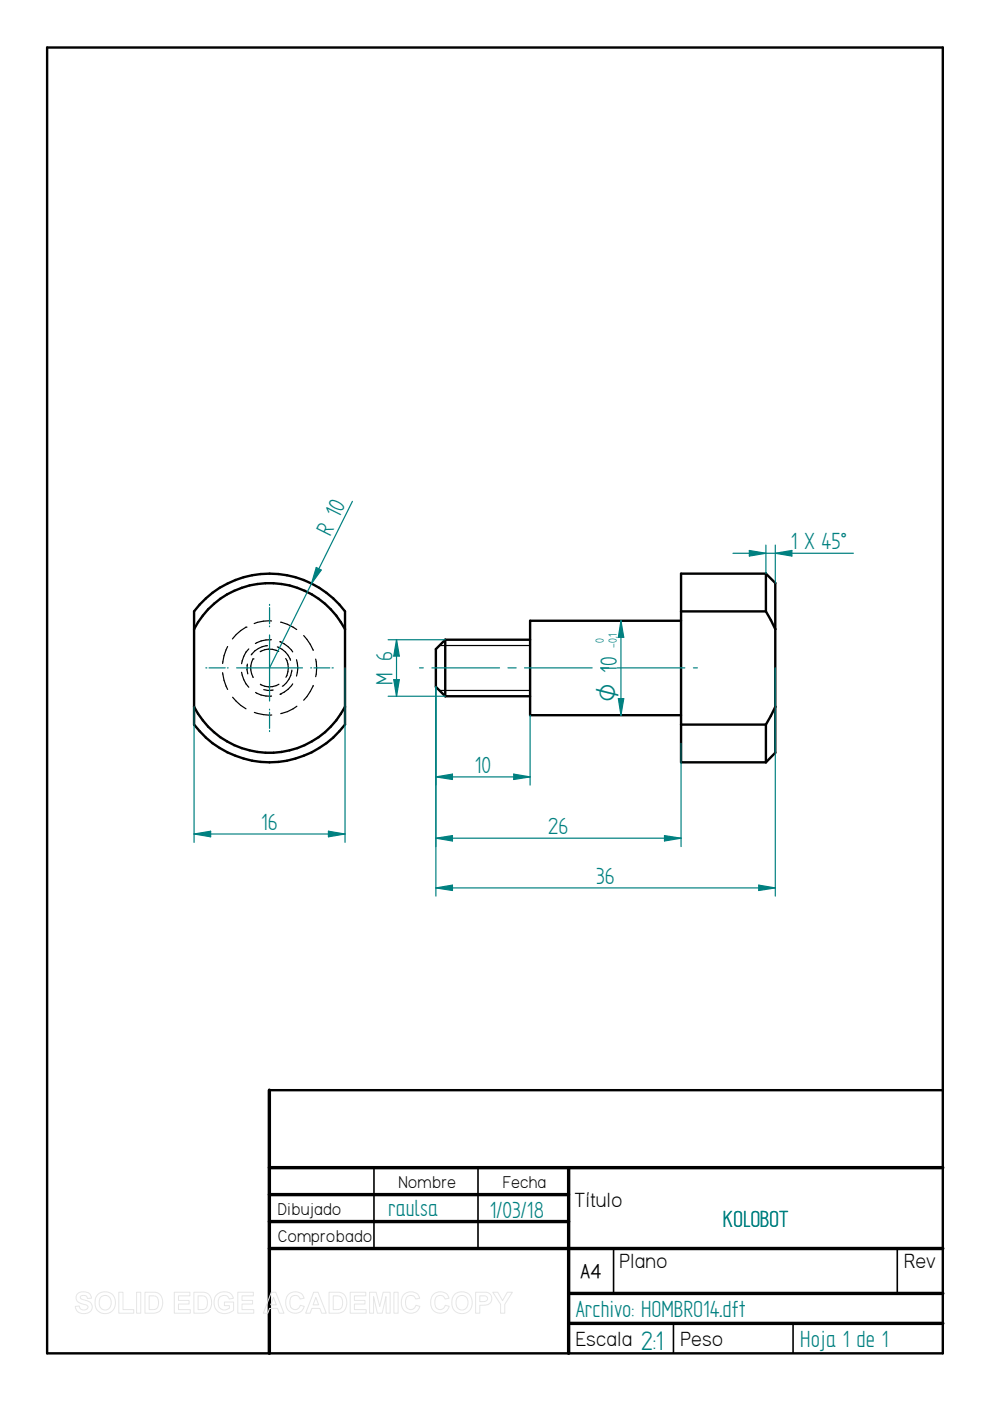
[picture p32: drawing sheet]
<svg xmlns="http://www.w3.org/2000/svg" width="210mm" height="297mm" viewBox="0 0 210 297" stroke-linecap="round" stroke-linejoin="round" font-family="sans-serif">
<defs><g id="words">
<text font-size="6.4" fill="#008080" x="136" y="286.2">2:1</text>
<g font-size="5.6" fill="#008080">
<text x="70" y="113.9" transform="rotate(-64 70 113.9)">R 10</text>
<text x="167.7" y="116.4">1 X 45°</text>
<text x="83.2" y="145.3" transform="rotate(-90 83.2 145.3)">M 6</text>
<text x="100.7" y="163.8">10</text>
<text x="55.4" y="176">16</text>
<text x="116.2" y="176.9">26</text>
<text x="126.4" y="187.4">36</text>
<text x="82.3" y="257.7">raulsa</text>
<text x="103.8" y="258.2">1/03/18</text>
<text x="153.3" y="260.1">KOLOBOT</text>
<text x="122.1" y="279.1">Archivo: HOMBRO14.dft</text>
<text x="169.7" y="285.5">Hoja 1 de 1</text>
</g>
<text font-size="5.4" fill="#008080" x="130.8" y="148.9" transform="rotate(-90 130.8 148.9)">O 10</text>
<g font-size="4.9">
<text x="121.8" y="255.9">Título</text>
<text x="131.4" y="268.8">Plano</text>
<text x="191.7" y="268.8">Rev</text>
<text x="122.1" y="285.3">Escala</text>
<text x="144.3" y="285.3">Peso</text>
</g>
<text font-size="4.7" x="123.1" y="271">A4</text>
<g font-size="4.1">
<text x="84.5" y="251.8">Nombre</text>
<text x="106.6" y="251.8">Fecha</text>
<text x="58.9" y="257.6">Dibujado</text>
<text x="58.9" y="263.3">Comprobado</text>
</g>
<g font-size="2.8" fill="#008080">
<text x="128" y="136.4" transform="rotate(-90 128 136.4)">0</text>
<text x="130.8" y="137.4" transform="rotate(-90 130.8 137.4)">-0,1</text>
</g>
</g></defs>
<g fill="none" stroke="#000" stroke-width=".51">
<path d="M10 10.1h189.9v276.8h-189.9zM41.1 133.4a18 18 0 0 1 32.1 0M42.3 128.2a20 20 0 0 1 30.9 1.4v24a20 20 0 0 1-32.1 0v-24zM94.4 135.6v12M94.4 135.6l-2 2v8l2 2M94.4 135.6h18M144.4 131.6h-32v20h32M144.4 129.6h18M162.4 121.6h-18v40h18M162.4 121.6v8M162.4 121.6l2 2v36l-2 2M162.4 129.6l2 3.8"/>
<path d="M41.1 149.9a18 18 0 0 0 32.1 0M94.4 147.6h18M144.4 153.6h18M162.4 153.6v8M164.4 149.9l-2 3.7M57.1 231.1h142.8"/>
</g>
<path d="M57.1 231.1v55.8M57.1 247.6h142.8M57.1 253.3h63.5M57.1 259h63.5M120.6 247.6v39.3M57.1 264.7h142.8M120.6 274.2h79.3M120.6 280.6h79.3" fill="none" stroke="#000" stroke-width=".72"/>
<path d="M79.3 247.6v17.1M101.3 247.6v17.1M130.1 264.8v9.4M190.2 264.8v9.4M142.8 280.6v6.3M168.1 280.6v6.3" fill="none" stroke="#000" stroke-width=".34"/>
<g fill="none" stroke="#000" stroke-width=".25">
<path d="M48.3 137.1a9.7 9.7 0 0 0-1.1 3.6M52.2 133h.1M52.2 133l-1.1 .7-1.8 1.8M52.7 137.6a5.8 5.8 0 0 0-1.5 3.1M53.6 139.7h.1M53.6 139.7a4.1 4.1 0 0 0 .1 3.9M56.7 136.9a4.8 4.8 0 0 0-3.4 2M57.5 135.6a6.1 6.1 0 0 0-3.4 .8M57.6 131.7a8.1 8.1 0 0 0-3.7 .5M58.8 137.2a4.5 4.5 0 0 1 2.8 2.8M59.1 138.1a3.9 3.9 0 0 0-3.9 .1M59.4 136.1h.1"/>
<path d="M59.4 136.1a6 6 0 0 1 2.7 2.1M59.5 131.9a9 9 0 0 1 3.4 1.6M60.6 139.6a4 4 0 0 1 0 4M62.9 139.9a5.2 5.2 0 0 1 0 3.4M64.4 134.7l1.4 1.9 .6 1.3M66.9 139.7a8.3 8.3 0 0 1 0 3.8M93.2 136.9h19.2M47.2 142.6a9.8 9.8 0 0 0 1.1 3.6M49.3 147.8l1.8 1.8 1.1 .7M51.2 142.5a6.1 6.1 0 0 0 1.5 3.2M52.5 140.8l-.1 1.2 .1 .9M53.9 151a9.7 9.7 0 0 0 3.7 .6"/>
<path d="M54.2 146.8a5.2 5.2 0 0 0 3.4 .8M55.2 145.1a3.8 3.8 0 0 0 3.9 0M55.9 146.2l.9 .2 1.1-.1M59.4 147.2h.1M61.9 142.1a4.7 4.7 0 0 1-2 3.4M62.1 145a5.7 5.7 0 0 1-2.7 2.2M62.9 149.7a8.1 8.1 0 0 1-3.4 1.6M66.4 145.3a10.4 10.4 0 0 1-2 3.2M93.2 146.4h19.2"/>
</g>
<path d="M41.1 149.9v28.7M73.2 141.6v37M41.1 176.8l3.6-.6v1.2z" fill="none" stroke="#008080" stroke-width=".25"/>
<path d="M41.1 176.8l3.6-.6v1.2z" fill="#008080"/>
<path d="M69.6 176.2l3.6 .6-3.6 .6z" fill="none" stroke="#008080" stroke-width=".25"/>
<path d="M69.6 176.2l3.6 .6-3.6 .6z" fill="#008080"/>
<path d="M74.7 106.3l-17.6 35.3M67.1 120.3l1 .6-2.1 2.8zM41.1 176.8h32.1" fill="none" stroke="#008080" stroke-width=".25"/>
<path d="M67.1 120.3l1 .6-2.1 2.8z" fill="#008080"/>
<path d="M92.4 145.6v44.4M164.4 141.6v48.4M92.4 188.3l3.5-.6v1.1z" fill="none" stroke="#008080" stroke-width=".25"/>
<path d="M92.4 188.3l3.5-.6v1.1z" fill="#008080"/>
<path d="M160.9 187.7l3.5 .6-3.5 .5z" fill="none" stroke="#008080" stroke-width=".25"/>
<path d="M160.9 187.7l3.5 .6-3.5 .5z" fill="#008080"/>
<path d="M92.4 145.6v33.9M144.4 157.6v21.9M92.4 177.7l3.5-.5v1.1zM92.4 188.3h72" fill="none" stroke="#008080" stroke-width=".25"/>
<path d="M92.4 177.7l3.5-.5v1.1z" fill="#008080"/>
<path d="M140.9 177.2l3.5 .5-3.5 .6z" fill="none" stroke="#008080" stroke-width=".25"/>
<path d="M140.9 177.2l3.5 .5-3.5 .6z" fill="#008080"/>
<path d="M92.4 145.6v20.9M112.4 151.6v14.9M92.4 177.7h52M108.9 164.1l3.5 .6-3.5 .6z" fill="none" stroke="#008080" stroke-width=".25"/>
<path d="M108.9 164.1l3.5 .6-3.5 .6z" fill="#008080"/>
<path d="M92.4 164.7l3.5-.6v1.2z" fill="none" stroke="#008080" stroke-width=".25"/>
<path d="M92.4 164.7l3.5-.6v1.2z" fill="#008080"/>
<path d="M82.3 135.6h12.1M84.1 135.6l.6 3.5h-1.2zM82.3 147.6h12.1M92.4 164.7h20" fill="none" stroke="#008080" stroke-width=".25"/>
<path d="M84.1 135.6l.6 3.5h-1.2z" fill="#008080"/>
<path d="M83.5 144.1h1.2l-.6 3.5z" fill="none" stroke="#008080" stroke-width=".25"/>
<path d="M83.5 144.1h1.2l-.6 3.5z" fill="#008080"/>
<path d="M84.1 135.6v12M131.7 131.6l.5 3.5h-1.1z" fill="none" stroke="#008080" stroke-width=".25"/>
<path d="M131.7 131.6l.5 3.5h-1.1z" fill="#008080"/>
<path d="M131.1 148.1h1.1l-.5 3.5z" fill="none" stroke="#008080" stroke-width=".25"/>
<path d="M131.1 148.1h1.1l-.5 3.5z" fill="#008080"/>
<path d="M158.9 116.7l3.5 .6-3.5 .6zM162.4 115.6v6M164.4 115.6v8M131.7 131.6v20" fill="none" stroke="#008080" stroke-width=".25"/>
<path d="M158.9 116.7l3.5 .6-3.5 .6z" fill="#008080"/>
<path d="M164.4 117.3l3.5-.6v1.2z" fill="none" stroke="#008080" stroke-width=".25"/>
<path d="M164.4 117.3l3.5-.6v1.2z" fill="#008080"/>
<g fill="none" stroke="#008080" stroke-width=".25">
<path d="M155.4 117.3h25.5M57.1 128.1v.3M57.1 128.8v3.4M57.1 132.7v.2M57.1 134.6v14M43.6 141.6h.3M44.3 141.6h3.5M48.2 141.6h.2M50.2 141.6h13.9M57.1 150.4v.1M57.1 151v3.4M57.1 154.9v.2"/>
<path d="M65.9 141.6h.2M66.5 141.6h3.4M70.4 141.6h.3M88.9 141.6h.8M91.6 141.6h14.3M107.7 141.6h1.7M111.2 141.6h14.4M127.3 141.6h1.8M130.9 141.6h14.3M147 141.6h.9"/>
</g>
<g fill="none" stroke="#e6e6e6" stroke-width=".21">
<path d="M16.4 274.3a1.87 1.87 0 0 1 2.9 .6l.1 .4h-.9a.82 .82 0 0 0-.6-.7 .82 .82 0 0 0-.9 .5l.3 .3a2.86 2.86 0 0 1 2.2 1.2 1.44 1.44 0 0 1-1.7 1.9 1.61 1.61 0 0 1-1.8-1.5l.8-.1a.92 .92 0 0 0 .9 .8 .92 .92 0 0 0 .9-.7l-.4-.4a2.27 2.27 0 0 1-2-1.2v-.7zM20.7 274.4a2.26 2.26 0 0 1 2.9-.1 2.26 2.26 0 0 1 .8 2.7 2.2 2.2 0 0 1-2.8 1.4 2.2 2.2 0 0 1-1.4-2.8zM21.4 275a1.35 1.35 0 0 1 1.7-.1 1.35 1.35 0 0 1 .5 1.6 1.28 1.28 0 0 1-1.5 1.2 1.28 1.28 0 0 1-1.1-1.5l.1-.7zM25.2 274h.9v3.7h2.3v.7h-3.2zM29 274h.8v4.4h-.8zM30.7 274h1.7a2.01 2.01 0 0 1 2.1 2.6 1.85 1.85 0 0 1-2.1 1.8h-1.7zM31.6 274.7a1.68 1.68 0 0 1 1.8 .5 1.75 1.75 0 0 1-.5 2.4l-1.3 .1zM37 274h3.3v.7h-2.5v1h2.3v.8h-2.3v1.2h2.5v.7h-3.3zM41.1 274h1.7a2.01 2.01 0 0 1 2 2.6 1.85 1.85 0 0 1-2 1.8h-1.7zM42 274.7a1.68 1.68 0 0 1 1.8 .5 1.75 1.75 0 0 1-.6 2.4l-1.2 .1zM46 274.4a2.13 2.13 0 0 1 3.5 .9l-.9 .1a1.22 1.22 0 0 0-1.5-.7 1.22 1.22 0 0 0-.8 1.4 1.4 1.4 0 0 0 .7 1.5 1.4 1.4 0 0 0 1.6-.2v-.6h-1v-.7h1.9v1.7a2.42 2.42 0 0 1-3.1 .4 2.42 2.42 0 0 1-.9-3zM50.4 274h3.3v.7h-2.4v1h2.3v.8h-2.3v1.2h2.5v.7h-3.4z"/>
<path d="M57.5 274h1l1.7 4.4h-1l-.4-1h-1.7l-.3 1h-1zM58 275.1l.6 1.5h-1.2zM61.1 274.5a1.96 1.96 0 0 1 3.4 .8l-.9 .1a1.13 1.13 0 0 0-1.4-.7 1.13 1.13 0 0 0-.7 1.4 1.15 1.15 0 0 0 .7 1.5 1.15 1.15 0 0 0 1.5-.9l.8 .3a2.05 2.05 0 0 1-2.6 1.3 2.05 2.05 0 0 1-1.3-2.5l.2-.8zM66.5 274h.9l1.8 4.4h-1l-.4-1h-1.7l-.4 1h-.9zM67 275.1l.6 1.5h-1.2zM69.8 274h1.6a2.01 2.01 0 0 1 2.1 2.6 1.85 1.85 0 0 1-2 1.8h-1.7zM70.7 274.7a1.68 1.68 0 0 1 1.8 .5 1.75 1.75 0 0 1-.6 2.4l-1.2 .1zM74.3 274h3.3v.7h-2.5v1h2.3v.8h-2.3v1.2h2.5v.7h-3.3zM78.4 274h1.4l.7 3 .7-3h1.5v4.4h-.8l-.1-3.5-.8 3.5h-1l-.8-3.5v3.5h-.8zM83.5 274h.9v4.4h-.9zM85.6 274.5a1.96 1.96 0 0 1 3.4 .8l-.9 .1a1.13 1.13 0 0 0-1.4-.7 1.13 1.13 0 0 0-.7 1.4 1.15 1.15 0 0 0 .7 1.5 1.15 1.15 0 0 0 1.5-.9l.8 .3a2.05 2.05 0 0 1-2.5 1.3 2.05 2.05 0 0 1-1.4-2.5l.2-.8zM91.9 274.5a1.96 1.96 0 0 1 3.3 .8l-.8 .1a1.13 1.13 0 0 0-1.4-.7 1.13 1.13 0 0 0-.8 1.4 1.15 1.15 0 0 0 .8 1.5 1.15 1.15 0 0 0 1.4-.9l.8 .3a2.05 2.05 0 0 1-2.5 1.3 2.05 2.05 0 0 1-1.4-2.5l.2-.8z"/>
<path d="M96.4 274.4a2.26 2.26 0 0 1 2.8-.1 2.26 2.26 0 0 1 .8 2.7 2.2 2.2 0 0 1-2.8 1.4 2.2 2.2 0 0 1-1.4-2.8zM97 275a1.35 1.35 0 0 1 1.7-.1 1.35 1.35 0 0 1 .5 1.6 1.28 1.28 0 0 1-1.4 1.2 1.28 1.28 0 0 1-1.1-1.5l.1-.7zM100.8 274h1.5a1.45 1.45 0 0 1 1.7 .5 1.45 1.45 0 0 1-.1 1.8 2.66 2.66 0 0 1-2.2 .4v1.7h-.9zM101.7 274.7h.5a.82 .82 0 0 1 1.1 .8l-.3 .4-1.3 .1zM104.5 274h1l1.1 1.8 1-1.8h1l-1.6 2.6v1.8h-.9v-1.9z"/>
</g>
<use href="#words"/>
</svg>
